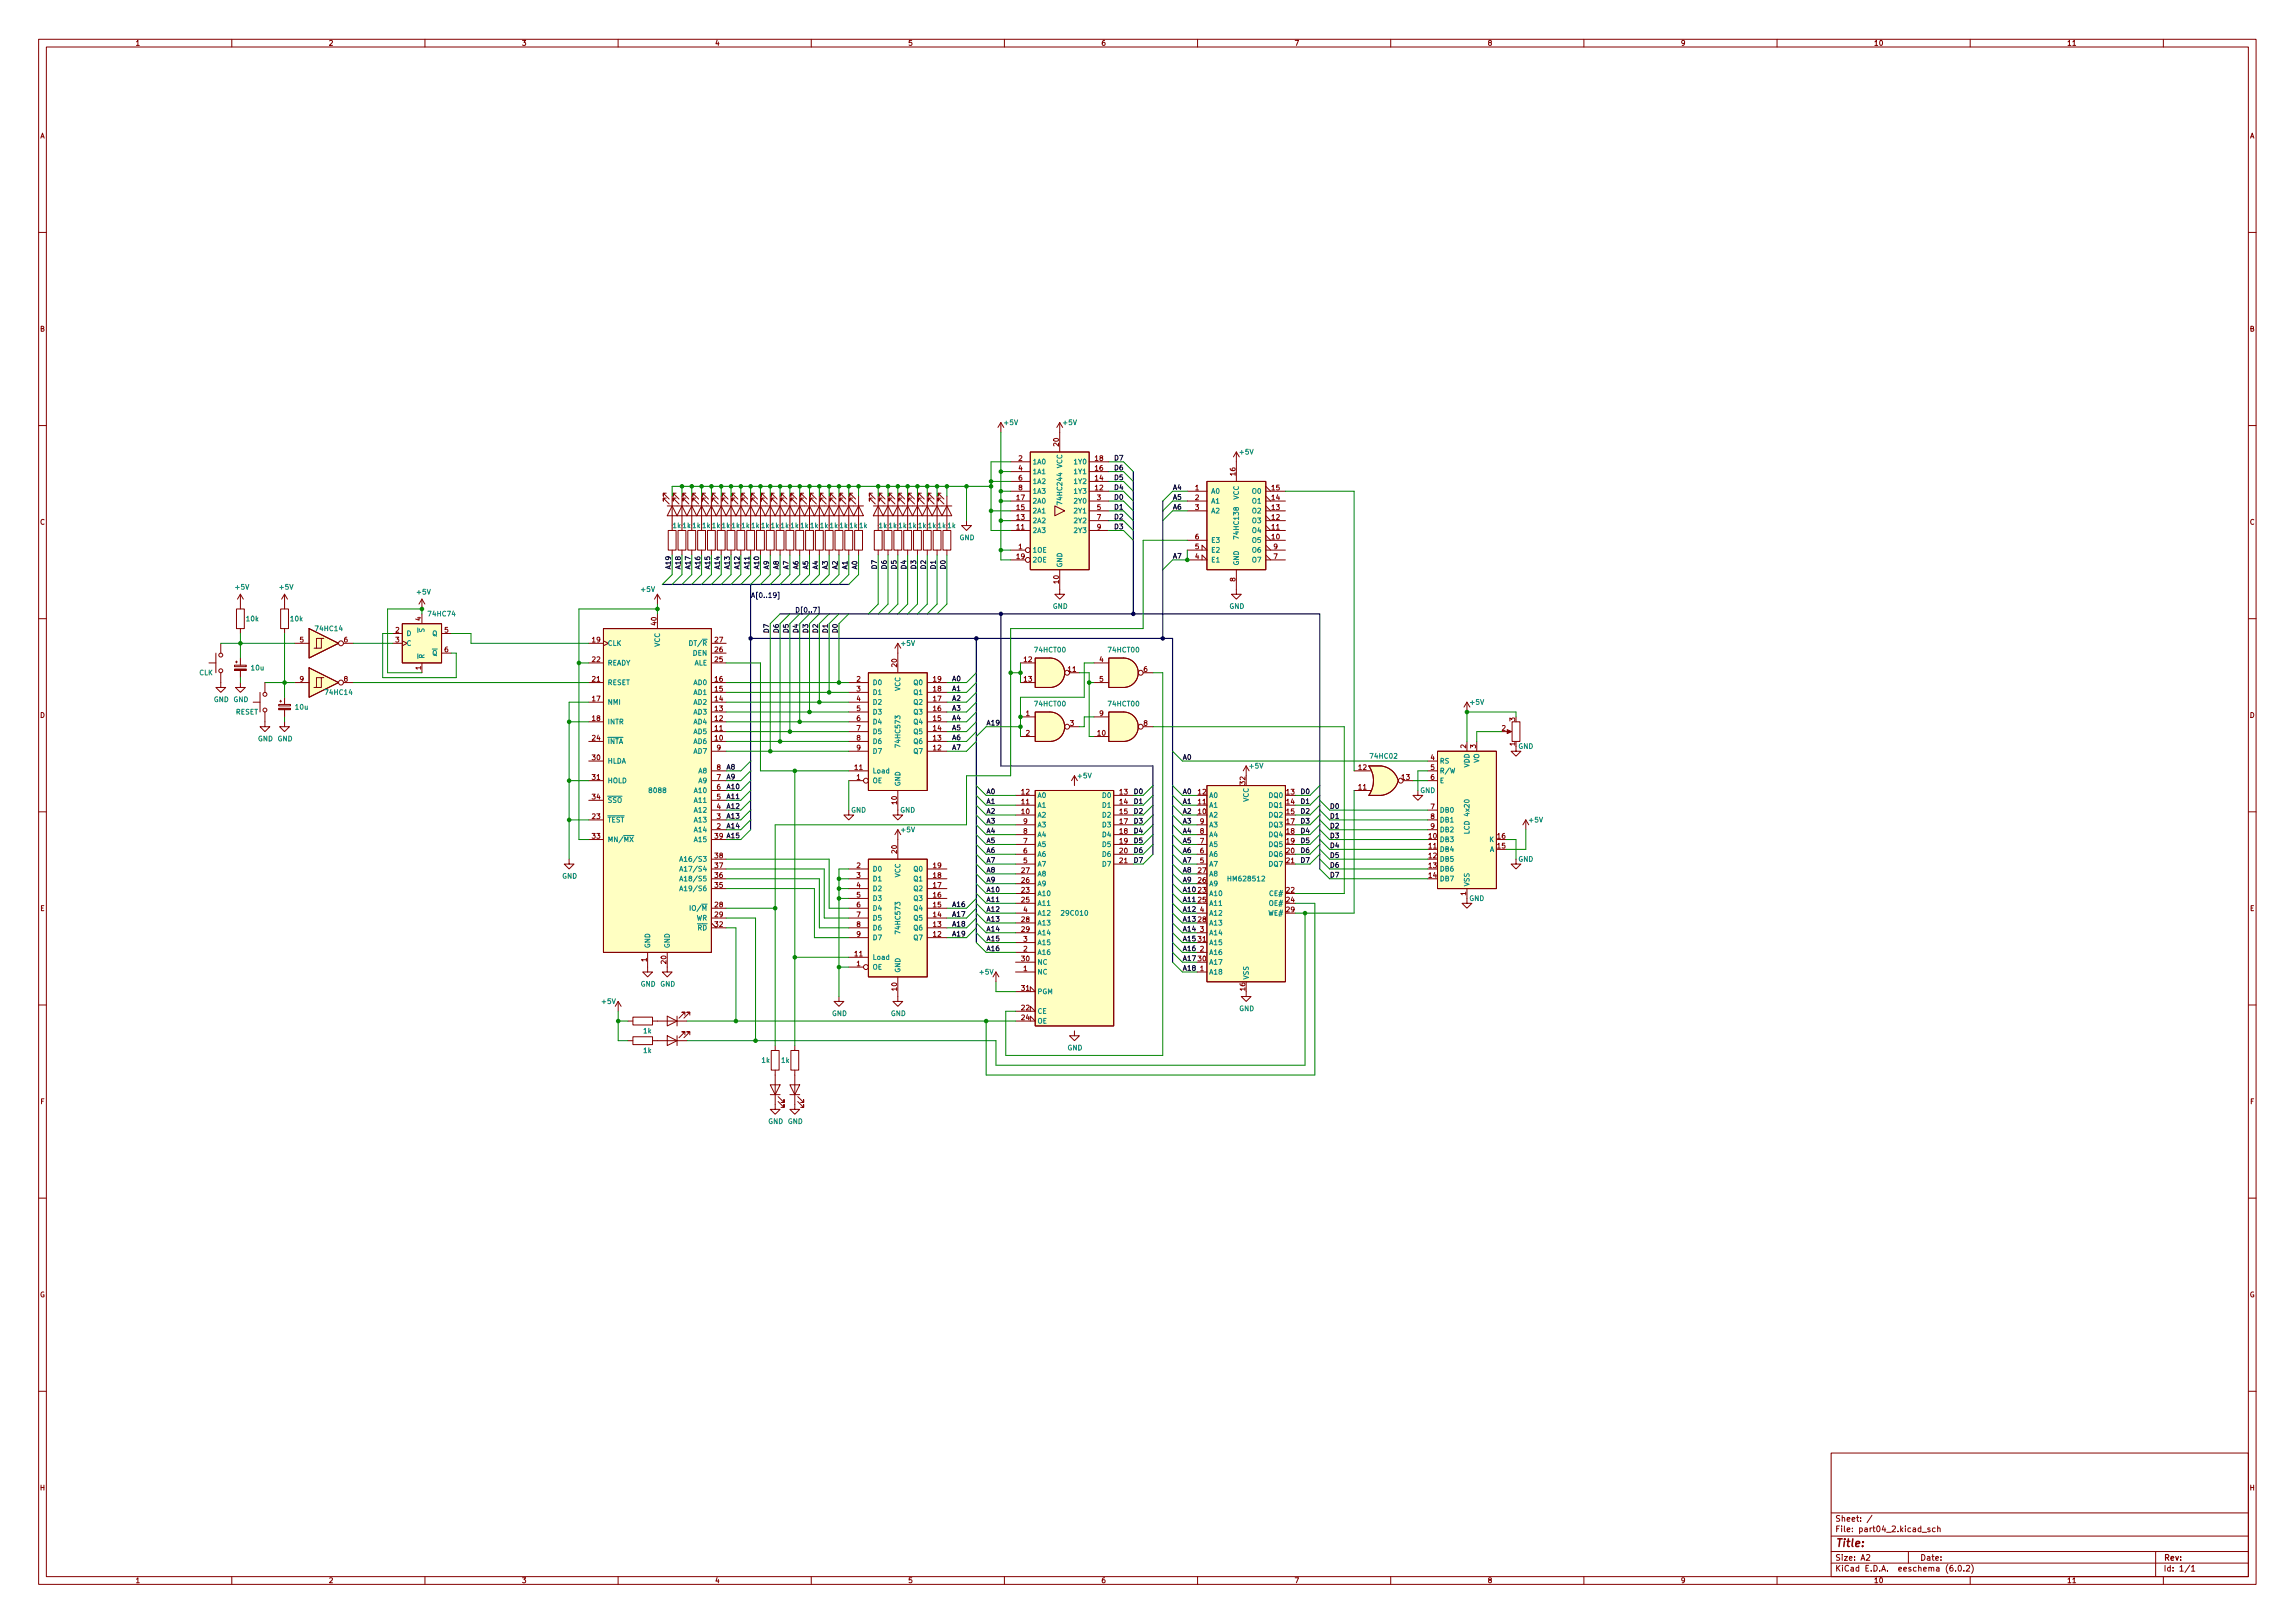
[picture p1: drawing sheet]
<svg xmlns="http://www.w3.org/2000/svg" width="594mm" height="420mm" viewBox="0 0 594 420" stroke-linecap="round" stroke-linejoin="round" font-family="sans-serif">
<defs><g id="words">
<text font-size="2.8" fill="#840000" x="475" y="400.5">Title:</text>
<g font-size="2.1" fill="#840000">
<text x="475" y="393.9">Sheet: /</text>
<text x="475" y="396.6">File: part04_2.kicad_sch</text>
<text x="475" y="406.8">KiCad E.D.A. eeschema (6.0.2)</text>
<text x="475" y="404">Size: A2</text>
<text x="497" y="404">Date:</text>
<text x="560" y="404">Rev:</text>
<text x="560" y="406.8">Id: 1/1</text>
</g>
<g font-size="1.8" fill="#840000">
<text x="35" y="11.8">1</text>
<text x="85" y="11.8">2</text>
<text x="135" y="11.8">3</text>
<text x="185" y="11.8">4</text>
<text x="235" y="11.8">5</text>
<text x="285" y="11.8">6</text>
<text x="335" y="11.8">7</text>
<text x="385" y="11.8">8</text>
<text x="435" y="11.8">9</text>
<text x="485" y="11.8">10</text>
<text x="535" y="11.8">11</text>
<text x="10.3" y="35.8">A</text>
<text x="582.4" y="35.8">A</text>
<text x="10.3" y="85.8">B</text>
<text x="582.4" y="85.8">B</text>
<text x="263.7" y="119.3">2</text>
<text x="274.1" y="115.5" transform="rotate(-90 274.1 115.5)">20</text>
<text x="283.5" y="119.3">18</text>
<text x="263.7" y="121.8">4</text>
<text x="263.7" y="124.4">6</text>
<text x="283.5" y="124.4">14</text>
<text x="283.5" y="121.8">16</text>
<text x="319.8" y="123.1" transform="rotate(-90 319.8 123.1)">16</text>
<text x="263.2" y="132">15</text>
<text x="263.2" y="129.5">17</text>
<text x="263.7" y="126.9">8</text>
<text x="283.5" y="126.9">12</text>
<text x="284" y="129.5">3</text>
<text x="284" y="132">5</text>
<text x="309.4" y="126.9">1</text>
<text x="309.4" y="129.5">2</text>
<text x="309.4" y="132">3</text>
<text x="329.2" y="132">13</text>
<text x="329.2" y="129.5">14</text>
<text x="329.2" y="126.9">15</text>
<text x="10.3" y="135.8">C</text>
<text x="263.2" y="137.1">11</text>
<text x="263.2" y="134.5">13</text>
<text x="284" y="134.5">7</text>
<text x="284" y="137.1">9</text>
<text x="329.2" y="137.1">11</text>
<text x="329.2" y="134.5">12</text>
<text x="582.4" y="135.8">C</text>
<text x="263.7" y="142.2">1</text>
<text x="309.4" y="142.2">5</text>
<text x="309.4" y="139.6">6</text>
<text x="329.2" y="139.6">10</text>
<text x="329.7" y="142.2">9</text>
<text x="263.2" y="144.7">19</text>
<text x="309.4" y="144.7">4</text>
<text x="329.7" y="144.7">7</text>
<text x="274.1" y="151" transform="rotate(-90 274.1 151)">10</text>
<text x="319.8" y="150.5" transform="rotate(-90 319.8 150.5)">8</text>
<text x="109" y="160.7" transform="rotate(-90 109 160.7)">4</text>
<text x="169.9" y="161.8" transform="rotate(-90 169.9 161.8)">40</text>
<text x="77.6" y="166.3">5</text>
<text x="89" y="166.3">6</text>
<text x="102.4" y="163.7">2</text>
<text x="102.4" y="166.3">3</text>
<text x="115.1" y="163.7">5</text>
<text x="153.3" y="166.3">19</text>
<text x="185.1" y="166.3">27</text>
<text x="109" y="173.4" transform="rotate(-90 109 173.4)">1</text>
<text x="115.1" y="168.8">6</text>
<text x="153.3" y="171.4">22</text>
<text x="185.1" y="171.4">25</text>
<text x="185.1" y="168.8">26</text>
<text x="232.2" y="172.6" transform="rotate(-90 232.2 172.6)">20</text>
<text x="265.1" y="171.4">12</text>
<text x="276.5" y="173.9">11</text>
<text x="284.6" y="171.4">4</text>
<text x="296.1" y="173.9">6</text>
<text x="77.6" y="176.4">9</text>
<text x="89" y="176.4">8</text>
<text x="153.3" y="176.4">21</text>
<text x="185.1" y="179">15</text>
<text x="185.1" y="176.4">16</text>
<text x="221.8" y="176.4">2</text>
<text x="221.8" y="179">3</text>
<text x="241.6" y="179">18</text>
<text x="241.6" y="176.4">19</text>
<text x="265.1" y="176.4">13</text>
<text x="284.6" y="176.4">5</text>
<text x="10.3" y="185.8">D</text>
<text x="153.3" y="181.5">17</text>
<text x="185.1" y="184.1">13</text>
<text x="185.1" y="181.5">14</text>
<text x="221.8" y="181.5">4</text>
<text x="221.8" y="184.1">5</text>
<text x="241.6" y="184.1">16</text>
<text x="241.6" y="181.5">17</text>
<text x="265.6" y="185.3">1</text>
<text x="284.6" y="185.3">9</text>
<text x="582.4" y="185.8">D</text>
<text x="153.3" y="186.6">18</text>
<text x="153.3" y="191.7">24</text>
<text x="185.1" y="191.7">10</text>
<text x="185.1" y="189.1">11</text>
<text x="185.1" y="186.6">12</text>
<text x="221.8" y="186.6">6</text>
<text x="221.8" y="189.1">7</text>
<text x="221.8" y="191.7">8</text>
<text x="241.6" y="191.7">13</text>
<text x="241.6" y="189.1">14</text>
<text x="241.6" y="186.6">15</text>
<text x="265.6" y="190.4">2</text>
<text x="277" y="187.9">3</text>
<text x="284.1" y="190.4">10</text>
<text x="296.1" y="187.9">8</text>
<text x="388.8" y="189.1">2</text>
<text x="392.2" y="186.7" transform="rotate(-90 392.2 186.7)">3</text>
<text x="153.3" y="196.8">30</text>
<text x="185.6" y="194.2">9</text>
<text x="221.8" y="194.2">9</text>
<text x="241.6" y="194.2">12</text>
<text x="370.3" y="196.8">4</text>
<text x="379.5" y="193.7" transform="rotate(-90 379.5 193.7)">2</text>
<text x="382" y="193.7" transform="rotate(-90 382 193.7)">3</text>
<text x="392.2" y="193.1" transform="rotate(-90 392.2 193.1)">1</text>
<text x="153.3" y="201.8">31</text>
<text x="185.6" y="201.8">7</text>
<text x="185.6" y="199.3">8</text>
<text x="221.3" y="199.3">11</text>
<text x="221.8" y="201.8">1</text>
<text x="322.3" y="203.1" transform="rotate(-90 322.3 203.1)">32</text>
<text x="351.7" y="199.3">12</text>
<text x="362.9" y="201.8">13</text>
<text x="370.3" y="199.3">5</text>
<text x="370.3" y="201.8">6</text>
<text x="153.3" y="206.9">34</text>
<text x="185.6" y="209.5">4</text>
<text x="185.6" y="206.9">5</text>
<text x="185.6" y="204.4">6</text>
<text x="232.2" y="208.2" transform="rotate(-90 232.2 208.2)">10</text>
<text x="264.4" y="208.2">11</text>
<text x="264.4" y="205.7">12</text>
<text x="289.8" y="205.7">13</text>
<text x="289.8" y="208.2">14</text>
<text x="310.2" y="208.2">11</text>
<text x="310.2" y="205.7">12</text>
<text x="333" y="205.7">13</text>
<text x="333" y="208.2">14</text>
<text x="351.7" y="204.4">11</text>
<text x="370.3" y="209.5">7</text>
<text x="153.3" y="212">23</text>
<text x="185.6" y="214.5">2</text>
<text x="185.6" y="212">3</text>
<text x="264.4" y="210.7">10</text>
<text x="264.9" y="215.8">8</text>
<text x="264.9" y="213.3">9</text>
<text x="289.8" y="210.7">15</text>
<text x="289.8" y="213.3">17</text>
<text x="289.8" y="215.8">18</text>
<text x="310.2" y="210.7">10</text>
<text x="310.7" y="215.8">8</text>
<text x="310.7" y="213.3">9</text>
<text x="333" y="210.7">15</text>
<text x="333" y="213.3">17</text>
<text x="333" y="215.8">18</text>
<text x="370.3" y="212">8</text>
<text x="370.3" y="214.5">9</text>
<text x="153.3" y="217.1">33</text>
<text x="232.2" y="220.9" transform="rotate(-90 232.2 220.9)">20</text>
<text x="264.9" y="220.9">6</text>
<text x="264.9" y="218.4">7</text>
<text x="289.8" y="218.4">19</text>
<text x="289.8" y="220.9">20</text>
<text x="310.7" y="220.9">6</text>
<text x="310.7" y="218.4">7</text>
<text x="333" y="218.4">19</text>
<text x="333" y="220.9">20</text>
<text x="369.9" y="217.1">10</text>
<text x="369.9" y="219.6">11</text>
<text x="387.6" y="219.6">15</text>
<text x="387.6" y="217.1">16</text>
<text x="185.1" y="227.2">36</text>
<text x="185.1" y="224.7">37</text>
<text x="185.1" y="222.2">38</text>
<text x="221.8" y="224.7">2</text>
<text x="221.8" y="227.2">3</text>
<text x="241.6" y="227.2">18</text>
<text x="241.6" y="224.7">19</text>
<text x="264.4" y="226">27</text>
<text x="264.9" y="223.4">5</text>
<text x="289.8" y="223.4">21</text>
<text x="310.2" y="226">27</text>
<text x="310.7" y="223.4">5</text>
<text x="333" y="223.4">21</text>
<text x="369.9" y="222.2">12</text>
<text x="369.9" y="224.7">13</text>
<text x="369.9" y="227.2">14</text>
<text x="185.1" y="229.8">35</text>
<text x="221.8" y="229.8">4</text>
<text x="221.8" y="232.3">5</text>
<text x="241.6" y="232.3">16</text>
<text x="241.6" y="229.8">17</text>
<text x="264.4" y="231.1">23</text>
<text x="264.4" y="233.6">25</text>
<text x="264.4" y="228.5">26</text>
<text x="310.2" y="231.1">23</text>
<text x="310.2" y="233.6">25</text>
<text x="310.2" y="228.5">26</text>
<text x="333" y="231.1">22</text>
<text x="333" y="233.6">24</text>
<text x="379.5" y="231.8" transform="rotate(-90 379.5 231.8)">1</text>
<text x="10.4" y="235.8">E</text>
<text x="185.1" y="234.9">28</text>
<text x="185.1" y="237.4">29</text>
<text x="185.1" y="239.9">32</text>
<text x="221.8" y="234.9">6</text>
<text x="221.8" y="237.4">7</text>
<text x="221.8" y="239.9">8</text>
<text x="241.6" y="239.9">13</text>
<text x="241.6" y="237.4">14</text>
<text x="241.6" y="234.9">15</text>
<text x="264.4" y="238.7">28</text>
<text x="264.9" y="236.1">4</text>
<text x="310.2" y="238.7">28</text>
<text x="310.7" y="236.1">4</text>
<text x="333" y="236.1">29</text>
<text x="582.4" y="235.8">E</text>
<text x="221.8" y="242.5">9</text>
<text x="241.6" y="242.5">12</text>
<text x="264.4" y="241.2">29</text>
<text x="264.9" y="243.8">3</text>
<text x="310.2" y="243.8">31</text>
<text x="310.7" y="241.2">3</text>
<text x="167.4" y="248.9" transform="rotate(-90 167.4 248.9)">1</text>
<text x="172.5" y="249.4" transform="rotate(-90 172.5 249.4)">20</text>
<text x="221.3" y="247.6">11</text>
<text x="221.8" y="250.1">1</text>
<text x="264.4" y="248.8">30</text>
<text x="264.9" y="251.4">1</text>
<text x="264.9" y="246.3">2</text>
<text x="310.2" y="248.8">30</text>
<text x="310.7" y="251.4">1</text>
<text x="310.7" y="246.3">2</text>
<text x="232.2" y="256.4" transform="rotate(-90 232.2 256.4)">10</text>
<text x="264.4" y="256.5">31</text>
<text x="322.3" y="256.4" transform="rotate(-90 322.3 256.4)">16</text>
<text x="264.4" y="261.5">22</text>
<text x="264.4" y="264.1">24</text>
<text x="10.4" y="285.8">F</text>
<text x="582.5" y="285.8">F</text>
<text x="10.3" y="335.8">G</text>
<text x="582.3" y="335.8">G</text>
<text x="10.3" y="385.8">H</text>
<text x="582.4" y="385.8">H</text>
<text x="35" y="409.8">1</text>
<text x="85" y="409.8">2</text>
<text x="135" y="409.8">3</text>
<text x="185" y="409.8">4</text>
<text x="235" y="409.8">5</text>
<text x="285" y="409.8">6</text>
<text x="335" y="409.8">7</text>
<text x="385" y="409.8">8</text>
<text x="435" y="409.8">9</text>
<text x="485" y="409.8">10</text>
<text x="535" y="409.8">11</text>
</g>
<g font-size="1.8" fill="#008484">
<text x="260" y="110">+5V</text>
<text x="275.3" y="110">+5V</text>
<text x="321" y="117.6">+5V</text>
<text x="267.2" y="120.2">1A0</text>
<text x="267.2" y="122.7">1A1</text>
<text x="267.2" y="125.3">1A2</text>
<text x="275" y="121.3" transform="rotate(-90 275 121.3)">VCC</text>
<text x="278.3" y="125.3">1Y2</text>
<text x="278.3" y="122.7">1Y1</text>
<text x="278.3" y="120.2">1Y0</text>
<text x="267.2" y="130.3">2A0</text>
<text x="267.2" y="127.8">1A3</text>
<text x="275" y="130.3" transform="rotate(-90 275 130.3)">74HC244</text>
<text x="278.3" y="127.8">1Y3</text>
<text x="278.3" y="130.3">2Y0</text>
<text x="313.4" y="127.8">A0</text>
<text x="313.4" y="130.3">A1</text>
<text x="320.7" y="129.4" transform="rotate(-90 320.7 129.4)">VCC</text>
<text x="324.3" y="130.3">O1</text>
<text x="324.3" y="127.8">O0</text>
<text x="174.2" y="136.7">1k 1k 1k 1k 1k 1k 1k 1k 1k 1k 1k 1k 1k 1k 1k 1k 1k 1k 1k 1k</text>
<text x="227.5" y="136.7">1k 1k 1k 1k 1k 1k 1k 1k</text>
<text x="267.2" y="138">2A3</text>
<text x="267.2" y="135.4">2A2</text>
<text x="267.2" y="132.9">2A1</text>
<text x="278.3" y="132.9">2Y1</text>
<text x="278.3" y="135.4">2Y2</text>
<text x="278.3" y="138">2Y3</text>
<text x="313.4" y="132.9">A2</text>
<text x="324.3" y="138">O4</text>
<text x="324.3" y="135.4">O3</text>
<text x="324.3" y="132.9">O2</text>
<text x="248.4" y="139.8">GND</text>
<text x="267.2" y="143">1OE</text>
<text x="313.4" y="143">E2</text>
<text x="313.4" y="140.5">E3</text>
<text x="320.7" y="139.2" transform="rotate(-90 320.7 139.2)">74HC138</text>
<text x="324.3" y="140.5">O5</text>
<text x="324.3" y="143">O6</text>
<text x="267.2" y="145.6">2OE</text>
<text x="275" y="147" transform="rotate(-90 275 147)">GND</text>
<text x="313.4" y="145.6">E1</text>
<text x="320.7" y="146.5" transform="rotate(-90 320.7 146.5)">GND</text>
<text x="324.3" y="145.6">O7</text>
<text x="61" y="152.6">+5V</text>
<text x="72.4" y="152.6">+5V</text>
<text x="108" y="153.9">+5V</text>
<text x="166" y="153.2">+5V</text>
<text x="63.8" y="160.8">10k</text>
<text x="75.3" y="160.8">10k</text>
<text x="111.1" y="159.6">74HC74</text>
<text x="272.5" y="157.6">GND</text>
<text x="318.2" y="157.6">GND</text>
<text x="81.8" y="163.4">74HC14</text>
<text x="105.2" y="164.6">D</text>
<text x="105.2" y="167.2">C</text>
<text x="111.9" y="164.6">Q</text>
<text x="157.2" y="167.2">CLK</text>
<text x="170.8" y="167.5" transform="rotate(-90 170.8 167.5)">VCC</text>
<text x="177.6" y="167.2">DT/~{R}</text>
<text x="233.4" y="167.2">+5V</text>
<text x="65.1" y="173.5">10u</text>
<text x="109.9" y="170.6" transform="rotate(-90 109.9 170.6)">~{R}</text>
<text x="110.5" y="169.7">~{Q}</text>
<text x="157.2" y="172.3">READY</text>
<text x="179.4" y="169.7">DEN</text>
<text x="179.6" y="172.3">ALE</text>
<text x="268" y="168.9">74HCT00</text>
<text x="287" y="168.9">74HCT00</text>
<text x="51.5" y="174.8">CLK</text>
<text x="84.4" y="179.9">74HC14</text>
<text x="157.2" y="177.3">RESET</text>
<text x="179.6" y="179.9">AD1</text>
<text x="179.6" y="177.3">AD0</text>
<text x="225.8" y="177.3">D0</text>
<text x="225.8" y="179.9">D1</text>
<text x="233" y="178.9" transform="rotate(-90 233 178.9)">VCC</text>
<text x="236.7" y="179.9">Q1</text>
<text x="236.7" y="177.3">Q0</text>
<text x="55.3" y="181.7">GND GND</text>
<text x="61" y="185">RESET</text>
<text x="76.5" y="183.7">10u</text>
<text x="157.2" y="182.4">NMI</text>
<text x="179.6" y="185">AD3</text>
<text x="179.6" y="182.4">AD2</text>
<text x="225.8" y="182.4">D2</text>
<text x="225.8" y="185">D3</text>
<text x="236.7" y="185">Q3</text>
<text x="236.7" y="182.4">Q2</text>
<text x="268" y="182.8">74HCT00</text>
<text x="287" y="182.8">74HCT00</text>
<text x="380.7" y="182.4">+5V</text>
<text x="66.7" y="191.9">GND GND</text>
<text x="157.2" y="187.5">INTR</text>
<text x="179.6" y="190">AD5</text>
<text x="179.6" y="187.5">AD4</text>
<text x="225.8" y="187.5">D4</text>
<text x="225.8" y="190">D5</text>
<text x="236.7" y="190">Q5</text>
<text x="236.7" y="187.5">Q4</text>
<text x="157.2" y="192.6">~{INTA}</text>
<text x="157.2" y="197.7">HLDA</text>
<text x="179.6" y="192.6">AD6</text>
<text x="179.6" y="195.1">AD7</text>
<text x="225.8" y="192.6">D6</text>
<text x="225.8" y="195.1">D7</text>
<text x="233" y="193.1" transform="rotate(-90 233 193.1)">74HC573</text>
<text x="236.7" y="195.1">Q7</text>
<text x="236.7" y="192.6">Q6</text>
<text x="354.9" y="196.4">74HC02</text>
<text x="372.6" y="197.7">RS</text>
<text x="382.9" y="197.5" transform="rotate(-90 382.9 197.5)">VO</text>
<text x="393" y="193.8">GND</text>
<text x="157.2" y="202.7">HOLD</text>
<text x="180.9" y="202.7">A9</text>
<text x="180.9" y="200.2">A8</text>
<text x="225.8" y="202.7">OE</text>
<text x="225.8" y="200.2">Load</text>
<text x="233" y="203.6" transform="rotate(-90 233 203.6)">GND</text>
<text x="279.1" y="201.5">+5V</text>
<text x="323.5" y="198.9">+5V</text>
<text x="372.6" y="200.2">R/W</text>
<text x="372.6" y="202.7">E</text>
<text x="380.4" y="198.7" transform="rotate(-90 380.4 198.7)">VDD</text>
<text x="157.2" y="207.8">~{SSO}</text>
<text x="168.2" y="205.3">8088</text>
<text x="179.9" y="207.8">A11</text>
<text x="179.9" y="205.3">A10</text>
<text x="268.5" y="209.1">A1</text>
<text x="268.5" y="206.5">A0</text>
<text x="285.5" y="206.5">D0</text>
<text x="285.5" y="209.1">D1</text>
<text x="312.9" y="209.1">A1</text>
<text x="312.9" y="206.5">A0</text>
<text x="323.2" y="207.6" transform="rotate(-90 323.2 207.6)">VCC</text>
<text x="328.6" y="206.5">DQ0</text>
<text x="328.6" y="209.1">DQ1</text>
<text x="367.6" y="205.3">GND</text>
<text x="157.2" y="212.9">~{TEST}</text>
<text x="179.9" y="215.4">A14</text>
<text x="179.9" y="212.9">A13</text>
<text x="179.9" y="210.4">A12</text>
<text x="220.3" y="210.4">GND</text>
<text x="233" y="210.4">GND</text>
<text x="233.4" y="215.4">+5V</text>
<text x="268.5" y="211.6">A2</text>
<text x="268.5" y="214.2">A3</text>
<text x="285.5" y="211.6">D2</text>
<text x="285.5" y="214.2">D3</text>
<text x="312.9" y="211.6">A2</text>
<text x="312.9" y="214.2">A3</text>
<text x="328.6" y="211.6">DQ2</text>
<text x="328.6" y="214.2">DQ3</text>
<text x="372.6" y="210.4">DB0</text>
<text x="372.6" y="212.9">DB1</text>
<text x="372.6" y="215.4">DB2</text>
<text x="380.4" y="215.4" transform="rotate(-90 380.4 215.4)">LCD 4x20</text>
<text x="395.9" y="212.9">+5V</text>
<text x="157.2" y="218">MN/~{MX}</text>
<text x="179.9" y="218">A15</text>
<text x="268.5" y="221.8">A6</text>
<text x="268.5" y="219.2">A5</text>
<text x="268.5" y="216.7">A4</text>
<text x="285.5" y="216.7">D4</text>
<text x="285.5" y="219.2">D5</text>
<text x="285.5" y="221.8">D6</text>
<text x="312.9" y="221.8">A6</text>
<text x="312.9" y="219.2">A5</text>
<text x="312.9" y="216.7">A4</text>
<text x="328.6" y="216.7">DQ4</text>
<text x="328.6" y="219.2">DQ5</text>
<text x="328.6" y="221.8">DQ6</text>
<text x="372.6" y="218">DB3</text>
<text x="372.6" y="220.5">DB4</text>
<text x="385.6" y="220.5">A</text>
<text x="385.6" y="218">K</text>
<text x="145.5" y="227.4">GND</text>
<text x="177.2" y="225.6">A17/S4</text>
<text x="177.2" y="223.1">A16/S3</text>
<text x="225.8" y="225.6">D0</text>
<text x="233" y="227.2" transform="rotate(-90 233 227.2)">VCC</text>
<text x="236.7" y="225.6">Q0</text>
<text x="268.5" y="226.9">A8</text>
<text x="268.5" y="224.3">A7</text>
<text x="285.5" y="224.3">D7</text>
<text x="312.9" y="226.9">A8</text>
<text x="312.9" y="224.3">A7</text>
<text x="328.6" y="224.3">DQ7</text>
<text x="372.6" y="223.1">DB5</text>
<text x="372.6" y="225.6">DB6</text>
<text x="393" y="223.1">GND</text>
<text x="177.2" y="230.7">A19/S6</text>
<text x="177.2" y="228.1">A18/S5</text>
<text x="225.8" y="228.1">D1</text>
<text x="225.8" y="230.7">D2</text>
<text x="225.8" y="233.2">D3</text>
<text x="236.7" y="233.2">Q3</text>
<text x="236.7" y="230.7">Q2</text>
<text x="236.7" y="228.1">Q1</text>
<text x="268.5" y="231.9">A10</text>
<text x="268.5" y="229.4">A9</text>
<text x="312.9" y="231.9">A10</text>
<text x="312.9" y="229.4">A9</text>
<text x="318.3" y="228.1">HM628512</text>
<text x="328.8" y="231.9">CE#</text>
<text x="372.6" y="228.1">DB7</text>
<text x="380.3" y="233.2">GND</text>
<text x="380.4" y="229.5" transform="rotate(-90 380.4 229.5)">VSS</text>
<text x="177.9" y="235.8">IO/~{M}</text>
<text x="180.2" y="238.3">WR</text>
<text x="225.8" y="235.8">D4</text>
<text x="225.8" y="238.3">D5</text>
<text x="236.7" y="238.3">Q5</text>
<text x="236.7" y="235.8">Q4</text>
<text x="268.5" y="234.5">A11</text>
<text x="268.5" y="239.6">A13</text>
<text x="268.5" y="237">A12</text>
<text x="275" y="237">29C010</text>
<text x="312.9" y="234.5">A11</text>
<text x="312.9" y="239.6">A13</text>
<text x="312.9" y="237">A12</text>
<text x="328.4" y="237">WE#</text>
<text x="328.7" y="234.5">OE#</text>
<text x="168.3" y="245.5" transform="rotate(-90 168.3 245.5)">GND</text>
<text x="173.4" y="245.5" transform="rotate(-90 173.4 245.5)">GND</text>
<text x="179.2" y="240.8">~{RD}</text>
<text x="225.8" y="240.8">D6</text>
<text x="225.8" y="243.4">D7</text>
<text x="233" y="241.4" transform="rotate(-90 233 241.4)">74HC573</text>
<text x="236.7" y="243.4">Q7</text>
<text x="236.7" y="240.8">Q6</text>
<text x="268.5" y="242.1">A14</text>
<text x="268.5" y="244.6">A15</text>
<text x="312.9" y="242.1">A14</text>
<text x="312.9" y="244.6">A15</text>
<text x="225.8" y="251">OE</text>
<text x="225.8" y="248.5">Load</text>
<text x="233" y="251.9" transform="rotate(-90 233 251.9)">GND</text>
<text x="268.5" y="247.2">A16</text>
<text x="268.5" y="249.7">NC</text>
<text x="312.9" y="247.2">A16</text>
<text x="312.9" y="249.7">A17</text>
<text x="165.8" y="255.4">GND GND</text>
<text x="253.7" y="252.3">+5V</text>
<text x="268.5" y="252.3">NC</text>
<text x="268.5" y="257.3">PGM</text>
<text x="312.9" y="252.3">A18</text>
<text x="323.2" y="253.7" transform="rotate(-90 323.2 253.7)">VSS</text>
<text x="155.9" y="259.9">+5V</text>
<text x="215.3" y="263">GND</text>
<text x="230.6" y="263">GND</text>
<text x="268.5" y="262.4">CE</text>
<text x="320.7" y="261.7">GND</text>
<text x="166.6" y="267.5">1k</text>
<text x="268.5" y="265">OE</text>
<text x="166.6" y="272.6">1k</text>
<text x="197.2" y="275.1">1k</text>
<text x="202.3" y="275.1">1k</text>
<text x="276.3" y="271.9">GND</text>
<text x="198.8" y="290.9">GND GND</text>
</g>
<g font-size="1.8">
<text x="288.3" y="119.2">D7</text>
<text x="288.3" y="124.3">D5</text>
<text x="288.3" y="121.7">D6</text>
<text x="288.3" y="126.8">D4</text>
<text x="288.3" y="129.4">D0</text>
<text x="288.3" y="131.9">D1</text>
<text x="303.5" y="126.8">A4</text>
<text x="303.5" y="129.4">A5</text>
<text x="303.5" y="131.9">A6</text>
<text x="288.3" y="137">D3</text>
<text x="288.3" y="134.4">D2</text>
<text x="173.6" y="147.5" transform="rotate(-90 173.6 147.5)">A19</text>
<text x="176.2" y="147.5" transform="rotate(-90 176.2 147.5)">A18</text>
<text x="178.7" y="147.5" transform="rotate(-90 178.7 147.5)">A17</text>
<text x="181.3" y="147.5" transform="rotate(-90 181.3 147.5)">A16</text>
<text x="183.8" y="147.5" transform="rotate(-90 183.8 147.5)">A15</text>
<text x="186.3" y="147.5" transform="rotate(-90 186.3 147.5)">A14</text>
<text x="188.9" y="147.5" transform="rotate(-90 188.9 147.5)">A13</text>
<text x="191.4" y="147.5" transform="rotate(-90 191.4 147.5)">A12</text>
<text x="194" y="147.5" transform="rotate(-90 194 147.5)">A11</text>
<text x="196.5" y="147.5" transform="rotate(-90 196.5 147.5)">A10</text>
<text x="199" y="147.5" transform="rotate(-90 199 147.5)">A9</text>
<text x="201.6" y="147.5" transform="rotate(-90 201.6 147.5)">A8</text>
<text x="204.1" y="147.5" transform="rotate(-90 204.1 147.5)">A7</text>
<text x="206.7" y="147.5" transform="rotate(-90 206.7 147.5)">A6</text>
<text x="209.2" y="147.5" transform="rotate(-90 209.2 147.5)">A5</text>
<text x="211.7" y="147.5" transform="rotate(-90 211.7 147.5)">A4</text>
<text x="214.3" y="147.5" transform="rotate(-90 214.3 147.5)">A3</text>
<text x="216.8" y="147.5" transform="rotate(-90 216.8 147.5)">A2</text>
<text x="219.4" y="147.5" transform="rotate(-90 219.4 147.5)">A1</text>
<text x="221.9" y="147.5" transform="rotate(-90 221.9 147.5)">A0</text>
<text x="227" y="147.5" transform="rotate(-90 227 147.5)">D7</text>
<text x="229.5" y="147.5" transform="rotate(-90 229.5 147.5)">D6</text>
<text x="232.1" y="147.5" transform="rotate(-90 232.1 147.5)">D5</text>
<text x="234.6" y="147.5" transform="rotate(-90 234.6 147.5)">D4</text>
<text x="237.1" y="147.5" transform="rotate(-90 237.1 147.5)">D3</text>
<text x="239.7" y="147.5" transform="rotate(-90 239.7 147.5)">D2</text>
<text x="242.2" y="147.5" transform="rotate(-90 242.2 147.5)">D1</text>
<text x="244.8" y="147.5" transform="rotate(-90 244.8 147.5)">D0</text>
<text x="303.5" y="144.6">A7</text>
<text x="199" y="164" transform="rotate(-90 199 164)">D7</text>
<text x="201.6" y="164" transform="rotate(-90 201.6 164)">D6</text>
<text x="204.1" y="164" transform="rotate(-90 204.1 164)">D5</text>
<text x="206.7" y="164" transform="rotate(-90 206.7 164)">D4</text>
<text x="209.2" y="164" transform="rotate(-90 209.2 164)">D3</text>
<text x="211.7" y="164" transform="rotate(-90 211.7 164)">D2</text>
<text x="214.3" y="164" transform="rotate(-90 214.3 164)">D1</text>
<text x="216.8" y="164" transform="rotate(-90 216.8 164)">D0</text>
<text x="246.4" y="178.9">A1</text>
<text x="246.4" y="176.4">A0</text>
<text x="246.4" y="181.4">A2</text>
<text x="246.4" y="184">A3</text>
<text x="246.4" y="189.1">A5</text>
<text x="246.4" y="191.6">A6</text>
<text x="246.4" y="186.5">A4</text>
<text x="255.3" y="187.8">A19</text>
<text x="246.4" y="194.1">A7</text>
<text x="306.1" y="196.7">A0</text>
<text x="188" y="199.2">A8</text>
<text x="188" y="201.8">A9</text>
<text x="188" y="206.8">A11</text>
<text x="188" y="204.3">A10</text>
<text x="188" y="209.4">A12</text>
<text x="255.3" y="208.1">A1</text>
<text x="255.3" y="205.6">A0</text>
<text x="293.4" y="208.1">D1</text>
<text x="306.1" y="205.6">A0</text>
<text x="306.1" y="208.1">A1</text>
<text x="336.5" y="208.1">D1</text>
<text x="336.5" y="205.6">D0</text>
<text x="344.2" y="209.4">D0</text>
<text x="188" y="214.5">A14</text>
<text x="188" y="211.9">A13</text>
<text x="255.3" y="210.6">A2</text>
<text x="255.3" y="215.7">A4</text>
<text x="255.3" y="213.2">A3</text>
<text x="306.1" y="215.7">A4</text>
<text x="306.1" y="213.2">A3</text>
<text x="306.1" y="210.6">A2</text>
<text x="336.5" y="215.7">D4</text>
<text x="336.5" y="210.6">D2</text>
<text x="336.5" y="213.2">D3</text>
<text x="344.2" y="211.9">D1</text>
<text x="344.2" y="214.5">D2</text>
<text x="185.1" y="217.1">39 A15</text>
<text x="255.3" y="220.8">A6</text>
<text x="255.3" y="218.3">A5</text>
<text x="306.1" y="218.3">A5</text>
<text x="306.1" y="220.8">A6</text>
<text x="336.5" y="218.3">D5</text>
<text x="336.5" y="220.8">D6</text>
<text x="344.2" y="219.5">D4</text>
<text x="344.2" y="217">D3</text>
<text x="255.3" y="223.3">A7</text>
<text x="255.3" y="225.9">A8</text>
<text x="306.1" y="223.3">A7</text>
<text x="306.1" y="225.9">A8</text>
<text x="336.5" y="223.3">D7</text>
<text x="344.2" y="224.6">D6</text>
<text x="344.2" y="227.2">D7</text>
<text x="344.2" y="222.1">D5</text>
<text x="255.3" y="228.4">A9</text>
<text x="255.3" y="233.5">A11</text>
<text x="255.3" y="231">A10</text>
<text x="306.1" y="233.5">A11</text>
<text x="306.1" y="231">A10</text>
<text x="306.1" y="228.4">A9</text>
<text x="246.4" y="234.8">A16</text>
<text x="246.4" y="239.9">A18</text>
<text x="246.4" y="237.3">A17</text>
<text x="255.3" y="238.6">A13</text>
<text x="255.3" y="236">A12</text>
<text x="306.1" y="236">A12</text>
<text x="306.1" y="238.6">A13</text>
<text x="246.4" y="242.4">A19</text>
<text x="255.3" y="243.7">A15</text>
<text x="255.3" y="241.1">A14</text>
<text x="306.1" y="241.1">A14</text>
<text x="306.1" y="243.7">A15</text>
<text x="255.3" y="246.2">A16</text>
<text x="306.1" y="251.3">A18</text>
<text x="306.1" y="248.7">A17</text>
<text x="306.1" y="246.2">A16</text>
</g>
<g font-size="1.8" fill="#000084">
<text x="194.3" y="154.8">A[0..19]</text>
<text x="205.7" y="158.6">D[0..7]</text>
</g>
<g font-size="1.8" fill="#008400">
<text x="293.4" y="205.6">D0</text>
<text x="293.4" y="215.7">D4</text>
<text x="293.4" y="210.6">D2</text>
<text x="293.4" y="213.2">D3</text>
<text x="293.4" y="220.8">D6</text>
<text x="293.4" y="218.3">D5</text>
<text x="293.4" y="223.3">D7</text>
</g>
</g></defs>
<g fill="none" stroke="#840000" stroke-width=".26">
<path d="M10 10.2h574v400h-574zM12 12.2h570v396h-570zM60 10.2v2M110 10.2v2M160 10.2v2M210 10.2v2M260 10.2v2M310 10.2v2M360 10.2v2M410 10.2v2M460 10.2v2M510 10.2v2"/>
<path d="M536.6 11.8h.7M560 10.2v2M10 60.2h2M582 60.2h2M10 110.2h2M259.1 109.4l-.8 1.3M259.1 109.4v2.5M259.1 109.4l.7 1.3M261.6 119.5h5.1M266.7 117h15.2v30.5h-15.2zM274.3 109.4v7.6M274.3 109.4l-.7 1.3"/>
<path d="M274.3 109.4l.8 1.3M281.9 119.5h5.1M320 117l-.7 1.3M320 117v7.6M320 117l.8 1.3M582 110.2h2M172.5 127.7h-.8v.7v-.7l1.5 1.5M172.5 128.9h-.8v.8v-.8l1.5 1.6M172.7 131h50.8M173 137.3h2v5.1h-2zM174 131l1.3 2.5h-2.6zM174 128.4v8.9"/>
<path d="M175 127.7h-.8v.7v-.7l1.6 1.5M175 128.9h-.8v.8v-.8l1.6 1.6M175.5 137.3h2v5.1h-2zM176.5 131l1.3 2.5h-2.5zM176.5 128.4v8.9M177.5 127.7h-.7v.7v-.7l1.5 1.5M177.5 128.9h-.7v.8v-.8l1.5 1.6M178.1 137.3h2v5.1h-2zM179.1 131l1.2 2.5h-2.5zM179.1 128.4v8.9M180.1 127.7h-.8v.7v-.7l1.5 1.5M180.1 128.9h-.8v.8v-.8l1.5 1.6"/>
<path d="M180.6 137.3h2v5.1h-2zM181.6 131l1.3 2.5h-2.6zM181.6 128.4v8.9M182.6 127.7h-.7v.7v-.7l1.5 1.5M182.6 128.9h-.7v.8v-.8l1.5 1.6M183.1 137.3h2.1v5.1h-2.1zM184.1 131l1.3 2.5h-2.5zM184.1 128.4v8.9M185.2 127.7h-.8v.7v-.7l1.5 1.5M185.2 128.9h-.8v.8v-.8l1.5 1.6M185.7 137.3h2v5.1h-2zM186.7 131l1.3 2.5h-2.6z"/>
<path d="M186.7 128.4v8.9M187.7 127.7h-.8v.7v-.7l1.6 1.5M187.7 128.9h-.8v.8v-.8l1.6 1.6M188.2 137.3h2v5.1h-2zM189.2 131l1.3 2.5h-2.5zM189.2 128.4v8.9M190.2 127.7h-.7v.7v-.7l1.5 1.5M190.2 128.9h-.7v.8v-.8l1.5 1.6M190.8 137.3h2v5.1h-2zM191.8 131l1.2 2.5h-2.5zM191.8 128.4v8.9M192.8 127.7h-.8v.7v-.7l1.5 1.5"/>
<path d="M192.8 128.9h-.8v.8v-.8l1.5 1.6M193.3 137.3h2v5.1h-2zM194.3 131l1.3 2.5h-2.6zM194.3 128.4v8.9M195.3 127.7h-.7v.7v-.7l1.5 1.5M195.3 128.9h-.7v.8v-.8l1.5 1.6M195.8 137.3h2.1v5.1h-2.1zM196.8 131l1.3 2.5h-2.5zM196.8 128.4v8.9M197.9 127.7h-.8v.7v-.7l1.5 1.5M197.9 128.9h-.8v.8v-.8l1.5 1.6M198.4 137.3h2v5.1h-2z"/>
<path d="M199.4 131l1.3 2.5h-2.6zM199.4 128.4v8.9M200.4 127.7h-.8v.7v-.7l1.6 1.5M200.4 128.9h-.8v.8v-.8l1.6 1.6M200.9 137.3h2v5.1h-2zM201.9 131l1.3 2.5h-2.5zM201.9 128.4v8.9M202.9 127.7h-.7v.7v-.7l1.5 1.5M202.9 128.9h-.7v.8v-.8l1.5 1.6M203.5 137.3h2v5.1h-2zM204.5 131l1.2 2.5h-2.5zM204.5 128.4v8.9"/>
<path d="M205.5 127.7h-.8v.7v-.7l1.5 1.5M205.5 128.9h-.8v.8v-.8l1.5 1.6M206 137.3h2v5.1h-2zM207 131l1.3 2.5h-2.6zM207 128.4v8.9M208 127.7h-.7v.7v-.7l1.5 1.5M208 128.9h-.7v.8v-.8l1.5 1.6M208.5 137.3h2.1v5.1h-2.1zM209.5 131l1.3 2.5h-2.5zM209.5 128.4v8.9M210.6 127.7h-.8v.7v-.7l1.5 1.5M210.6 128.9h-.8v.8v-.8l1.5 1.6"/>
<path d="M211.1 137.3h2v5.1h-2zM212.1 131l1.3 2.5h-2.6zM212.1 128.4v8.9M213.1 127.7h-.8v.7v-.7l1.6 1.5M213.1 128.9h-.8v.8v-.8l1.6 1.6M213.6 137.3h2v5.1h-2zM214.6 131l1.3 2.5h-2.5zM214.6 128.4v8.9M215.6 127.7h-.7v.7v-.7l1.5 1.5M215.6 128.9h-.7v.8v-.8l1.5 1.6M216.2 137.3h2v5.1h-2zM217.2 131l1.2 2.5h-2.5z"/>
<path d="M217.2 128.4v8.9M218.2 127.7h-.8v.7v-.7l1.5 1.5M218.2 128.9h-.8v.8v-.8l1.5 1.6M218.7 137.3h2v5.1h-2zM219.7 131l1.3 2.5h-2.6zM219.7 128.4v8.9M220.7 127.7h-.7v.7v-.7l1.5 1.5M220.7 128.9h-.7v.8v-.8l1.5 1.6M221.2 137.3h2.1v5.1h-2.1zM222.2 131l1.3 2.5h-2.5zM222.2 128.4v8.9M225.8 127.7h-.8v.7v-.7l1.6 1.5"/>
<path d="M225.8 128.9h-.8v.8v-.8l1.6 1.6M226.1 131h20.3M226.3 137.3h2v5.1h-2zM227.3 131l1.3 2.5h-2.5zM227.3 128.4v8.9M228.3 127.7h-.7v.7v-.7l1.5 1.5M228.3 128.9h-.7v.8v-.8l1.5 1.6M228.9 137.3h2v5.1h-2zM229.9 131l1.2 2.5h-2.5zM229.9 128.4v8.9M230.9 127.7h-.8v.7v-.7l1.5 1.5M230.9 128.9h-.8v.8v-.8l1.5 1.6"/>
<path d="M231.4 137.3h2v5.1h-2zM232.4 131l1.3 2.5h-2.6zM232.4 128.4v8.9M233.4 127.7h-.7v.7v-.7l1.5 1.5M233.4 128.9h-.7v.8v-.8l1.5 1.6M233.9 137.3h2.1v5.1h-2.1zM234.9 131l1.3 2.5h-2.5zM234.9 128.4v8.9M236 127.7h-.8v.7v-.7l1.5 1.5M236 128.9h-.8v.8v-.8l1.5 1.6M236.5 137.3h2v5.1h-2zM237.5 131l1.3 2.5h-2.6z"/>
<path d="M237.5 128.4v8.9M238.5 127.7h-.8v.7v-.7l1.6 1.5M238.5 128.9h-.8v.8v-.8l1.6 1.6M239 137.3h2v5.1h-2zM240 131l1.3 2.5h-2.5zM240 128.4v8.9M241 127.7h-.7v.7v-.7l1.5 1.5M241 128.9h-.7v.8v-.8l1.5 1.6M241.6 137.3h2v5.1h-2zM242.6 131l1.2 2.5h-2.5zM242.6 128.4v8.9M243.6 127.7h-.8v.7v-.7l1.5 1.5"/>
<path d="M243.6 128.9h-.8v.8v-.8l1.5 1.6M244.1 137.3h2v5.1h-2zM245.1 131l1.3 2.5h-2.6zM245.1 128.4v8.9M250.2 134.8v1.3h1.3l-1.3 1.2-1.3-1.2h1.3M261.6 137.3h5.1M261.6 127.2h5.1M261.6 134.8h5.1M261.6 124.6h5.1M261.6 132.2h5.1M261.6 122.1h5.1M261.6 129.7h5.1"/>
<path d="M273 131l2.6 1.2-2.6 1.3zM281.9 137.3h5.1M281.9 127.2h5.1M281.9 134.8h5.1M281.9 124.6h5.1M281.9 132.2h5.1M281.9 122.1h5.1M281.9 129.7h5.1M307.3 127.2h5.1M307.3 132.2h5.1M307.3 129.7h5.1M307.3 139.9h5.1"/>
<path d="M312.4 124.6h15.3v22.9h-15.3zM327.7 137.3h5M327.7 127.2h5M327.7 134.8h5M327.7 132.2h5M327.7 129.7h5M327.7 139.9h5M327.7 138.6l1.2 1.3M327.7 136.1l1.2 1.2M327.7 133.5l1.2 1.3M327.7 131l1.2 1.2M327.7 128.4l1.2 1.3"/>
<path d="M327.7 125.9l1.2 1.3M61.2 157.6h2v5.1h-2zM62.2 153.8v3.8M62.2 153.8l-.7 1.3M62.2 153.8l.8 1.3M72.6 157.6h2.1v5.1h-2.1zM73.7 153.8v3.8M73.7 153.8l-.8 1.3M73.7 153.8l.7 1.3M109.2 155.1v2.5M109.2 158.9v2.6M109.2 155.1l-.7 1.3"/>
<path d="M109.2 155.1l.8 1.3M170.2 153.8l-.8 1.3M170.2 153.8v2.6M170.2 158.9v3.8M170.2 153.8l.7 1.3M174 142.4v1.3M176.5 142.4v1.3M179.1 142.4v1.3M181.6 142.4v1.3M184.1 142.4v1.3M186.7 142.4v1.3M189.2 142.4v1.3"/>
<path d="M191.8 142.4v1.3M194.3 142.4v1.3M196.8 142.4v1.3M199.4 142.4v1.3M201.9 142.4v1.3M204.5 142.4v1.3M207 142.4v1.3M209.5 142.4v1.3M212.1 142.4v1.3M214.6 142.4v1.3M217.2 142.4v1.3M219.7 142.4v1.3"/>
<path d="M222.2 142.4v1.3M227.3 142.4v1.3M229.9 142.4v1.3M232.4 142.4v1.3M234.9 142.4v1.3M237.5 142.4v1.3M240 142.4v1.3M242.6 142.4v1.3M245.1 142.4v1.3M261.6 142.4h3.8M261.6 144.9h3.8M274.3 147.5v6.3h1.3l-1.3 1.3-1.3-1.3h1.3"/>
<path d="M307.3 144.9h5.1l-1.3-1.2v1.2M307.3 142.4h5.1l-1.3-1.3v1.3M320 147.5v6.3h1.3l-1.3 1.3-1.2-1.3h1.2M327.7 142.4h5M327.7 144.9h5M327.7 143.7l1.2 1.2M327.7 141.1l1.2 1.3M10 160.2h2M54.1 171.6h1.8M55.9 169.1v5.1M57.1 174.2v3.8h1.3l-1.3 1.2-1.2-1.2h1.2M57.1 166.5v2.6"/>
<path d="M60.7 172.2h3.1v.4h-3.1zM61 171.4h.5M61.2 171.1v.5M62.2 176.7v1.3h1.3l-1.3 1.2-1.2-1.2h1.2M62.2 162.7v1.3M62.2 170.3v1.9M62.2 173.6v1.8M67.3 179.2v5.1M68.6 176.7v2.5M73.7 162.7v1.3M76.2 176.7h3.8M76.2 166.5h3.8"/>
<path d="M80 172.9l7.6 3.8-7.6 3.8zM80 162.7l7.6 3.8-7.6 3.8zM83.2 175.4h-1.3v2.6M83.2 165.3h-1.3v2.5M83.8 175.4h-.6v2.6h-1.9M83.8 165.3h-.6v2.5h-1.9M88.9 176.7h2.5M88.9 166.5h2.5M101.6 164h2.5M101.6 166.5h2.5M104.1 161.5h10.2v10.1h-10.2zM104.1 165.9l1.3 .6-1.3 .7"/>
<path d="M109.2 171.6v2.6M114.3 164h2.5M114.3 169.1h2.5M152.4 176.7h3.8M152.4 166.5h3.8M152.4 171.6h3.8M156.2 162.7h27.9v83.8h-27.9zM156.2 165.9l1.3 .6-1.3 .7M184.1 176.7h3.9M184.1 166.5h3.9M184.1 169.1h3.9M184.1 179.2h3.9"/>
<path d="M184.1 171.6h3.9M219.7 176.7h5.1M219.7 179.2h5.1M224.8 174.2h15.2v30.4h-15.2zM232.4 166.5v7.7M232.4 166.5l-.8 1.3M232.4 166.5l.8 1.3M240 176.7h5.1M240 179.2h5.1M264.2 176.7h3.8M264.2 171.6h3.8M268 170.3h3.8a3.8 3.8 0 0 1 3.8 3.9 3.8 3.8 0 0 1-3.8 3.8h-3.8z"/>
<path d="M276.9 174.2h2.5M283.2 176.7h3.8M283.2 171.6h3.8M287 170.3h3.8a3.8 3.8 0 0 1 3.8 3.9 3.8 3.8 0 0 1-3.8 3.8h-3.8zM295.9 174.2h2.5M582 160.2h2M65.5 181.8h1.8M68.6 184.3v3.8h1.2l-1.2 1.3-1.3-1.3h1.3M72.1 182.4h3.1v.3h-3.1zM72.4 181.5h.5M72.6 181.3v.5M73.7 186.9v1.2h1.2l-1.2 1.3-1.3-1.3h1.3"/>
<path d="M73.7 180.5v1.9M73.7 183.7v1.9M152.4 181.8h3.8M152.4 191.9h3.8M152.4 186.9h3.8M152.4 197h3.8M184.1 181.8h3.9M184.1 189.4h3.9M184.1 199.6h3.9M184.1 194.5h3.9M184.1 191.9h3.9M184.1 186.9h3.9"/>
<path d="M184.1 184.3h3.9M219.7 181.8h5.1M219.7 189.4h5.1M219.7 199.6h5.1M219.7 194.5h5.1M219.7 191.9h5.1M219.7 186.9h5.1M219.7 184.3h5.1M240 181.8h5.1M240 189.4h5.1M240 194.5h5.1M240 191.9h5.1"/>
<path d="M240 186.9h5.1M240 184.3h5.1M264.2 190.7h3.8M264.2 185.6h3.8M268 184.3h3.8a3.8 3.8 0 0 1 3.8 3.8 3.8 3.8 0 0 1-3.8 3.8h-3.8zM276.9 188.1h2.5M283.2 190.7h3.8M283.2 185.6h3.8M287 184.3h3.8a3.8 3.8 0 0 1 3.8 3.8 3.8 3.8 0 0 1-3.8 3.8h-3.8zM295.9 188.1h2.5M322.6 198.3l-.8 1.3M322.6 198.3v2.5"/>
<path d="M322.6 198.3l.7 1.3M350.5 199.6h4.3M354.3 198.3h3.2h-3.2a6.6 6.6 0 0 1 0 7.6h3.2h-3.2a6.6 6.6 0 0 0 0-7.6zM357.5 198.3a5.2 5.2 0 0 1 4.4 3.8 5.1 5.1 0 0 1-4.4 3.8M369.6 199.6h2.5M369.6 197h2.5M372.1 194.5h15.2v35.5h-15.2zM379.7 181.8l-.7 1.2M379.7 181.8v2.5M379.7 191.9v2.6M379.7 181.8l.8 1.2M382.3 191.9v2.6"/>
<path d="M389.9 189.4h1M391.4 186.9h2v5h-2zM392.4 193.2v1.3h1.3l-1.3 1.2-1.2-1.2h1.2M10 210.2h2M152.4 202.1h3.8M152.4 212.3h3.8M152.4 217.3h3.8M152.4 207.2h3.8M184.1 202.1h3.9M184.1 209.7h3.9M184.1 212.3h3.9M184.1 214.8h3.9"/>
<path d="M184.1 217.3h3.9M184.1 207.2h3.9M184.1 204.6h3.9M219.7 209.7v1.3h1.3l-1.3 1.3-1.3-1.3h1.3M219.7 202.1h3.8M232.4 204.6v6.4h1.3l-1.3 1.3-1.3-1.3h1.3M232.4 214.8v7.6M232.4 214.8l-.8 1.3M232.4 214.8l.8 1.3M262.9 208.4h5.1M262.9 218.6h5.1M262.9 216.1h5.1"/>
<path d="M262.9 213.5h5.1M262.9 205.9h5.1M262.9 211h5.1M268 204.6h20.3v61h-20.3zM278.1 200.8l-.7 1.3M278.1 200.8v2.6M278.1 200.8l.8 1.3M288.3 208.4h5.1M288.3 218.6h5.1M288.3 216.1h5.1M288.3 213.5h5.1M288.3 205.9h5.1"/>
<path d="M288.3 211h5.1M309.9 208.4h2.5M309.9 218.6h2.5M309.9 216.1h2.5M309.9 213.5h2.5M312.4 203.4h20.3v50.8h-20.3zM350.5 204.6h4.3M363.2 202.1h2.6M367 204.6v1.3h1.3l-1.3 1.3-1.2-1.3h1.2M369.6 202.1h2.5M369.6 219.9h2.5M369.6 209.7h2.5"/>
<path d="M369.6 212.3h2.5M369.6 214.8h2.5M395 212.3l-.8 1.2M395 212.3v2.5M395 212.3l.7 1.2M582 210.2h2M147.3 222.4v1.3h1.3l-1.3 1.3-1.3-1.3h1.3M184.1 235.1h3.9M184.1 237.7h3.9M184.1 238.9l1.3 1.3M184.1 230h3.9M184.1 227.5h3.9"/>
<path d="M184.1 225h3.9M184.1 222.4h3.9M219.7 235.1h5.1M219.7 237.7h5.1M219.7 230h5.1M219.7 227.5h5.1M219.7 225h5.1M219.7 232.6h5.1M224.8 222.4h15.2v30.5h-15.2zM240 235.1h5.1M240 237.7h5.1M240 230h5.1"/>
<path d="M240 227.5h5.1M240 225h5.1M240 232.6h5.1M262.9 223.7h5.1M262.9 236.4h5.1M262.9 221.1h5.1M262.9 231.3h5.1M262.9 233.8h5.1M262.9 228.8h5.1M262.9 226.2h5.1M262.9 238.9h5.1M288.3 223.7h5.1"/>
<path d="M288.3 221.1h5.1M309.9 223.7h2.5M309.9 236.4h2.5M309.9 221.1h2.5M332.7 223.7h2.6M379.7 230v3.8h1.3l-1.3 1.3-1.2-1.3h1.2M392.4 222.4v1.3h1.3l-1.3 1.3-1.2-1.3h1.2M160 259.2l-.7 1.3M160 259.2v2.6M160 259.2l.8 1.3M167.6 246.5v5.1h1.3l-1.3 1.3-1.2-1.3h1.2M172.7 246.5v5.1h1.3l-1.3 1.3-1.3-1.3h1.3"/>
<path d="M184.1 240.2h3.9M217.2 258v1.2h1.2l-1.2 1.3-1.3-1.3h1.3M219.7 240.2h5.1M219.7 250.4h3.8M219.7 247.8h5.1M219.7 242.7h5.1M232.4 252.9v6.3h1.3l-1.3 1.3-1.3-1.3h1.3M240 240.2h5.1M240 242.7h5.1M257.8 251.6l-.8 1.3M257.8 251.6v2.6M257.8 251.6l.8 1.3"/>
<path d="M262.9 256.7h5.1l-1.3-1.3v1.3M262.9 251.6h5.1M262.9 246.5h5.1M262.9 241.5h5.1M262.9 244h5.1M262.9 249.1h5.1M309.9 251.6h2.5M309.9 246.5h2.5M309.9 241.5h2.5M309.9 244h2.5M322.6 256.7v1.3h1.2l-1.2 1.2-1.3-1.2h1.3M10 260.2h2"/>
<path d="M162.6 264.3h1.2M162.6 269.4h1.2M163.8 263.3h5.1v2h-5.1zM163.8 268.4h5.1v2h-5.1zM168.9 264.3h8.9M168.9 269.4h8.9M172.7 263.1l2.6 1.2-2.6 1.3zM172.7 268.1l2.6 1.3-2.6 1.3zM175.3 263.1v2.5M175.3 268.1v2.6M177.3 262.8v-.8h-.8h.8l-1.5 1.6M177.3 267.9v-.8h-.8h.8l-1.5 1.5"/>
<path d="M178.6 262.8v-.8h-.8h.8l-1.6 1.6M178.6 267.9v-.8h-.8h.8l-1.6 1.5M199.6 271.9h2.1v5.1h-2.1zM200.7 277v10.2h1.2l-1.2 1.3-1.3-1.3h1.3M200.7 270.7v1.2M204.7 271.9h2.1v5.1h-2.1zM205.7 277v10.2h1.3l-1.3 1.3-1.2-1.3h1.2M205.7 270.7v1.2M262.9 261.8h5.1l-1.3-1.3v1.3M262.9 264.3h5.1l-1.3-1.2v1.2M278.1 266.9v1.2h1.3l-1.3 1.3-1.2-1.3h1.2M582 260.2h2"/>
<path d="M199.4 280.8h2.5l-1.2 2.6zM199.4 283.4h2.5M201.4 285.2l1.5 1.5v-.8v.8h-.7M201.4 283.9l1.5 1.5v-.8v.8h-.7M204.5 280.8h2.5l-1.3 2.6zM204.5 283.4h2.5M206.5 285.2l1.5 1.5v-.8v.8h-.7M206.5 283.9l1.5 1.5v-.8v.8h-.7M10 310.2h2M582 310.2h2M10 360.2h2M474 376.2h108v32h-108z"/>
<path d="M582 360.2h2M474 397.7h108M474 391.7h108M484.6 392.3l-1.3 1.9M497.6 396.7h1.1M499.6 395.6l-.4-.1-.2 .3 .1 .2 .5 .1v.4h-.6M500.9 395.6l-.4-.1-.3 .3 .2 .7h.5M501.6 395.7l.6-.1v.9M501.6 395v1.5M60 408.2v2M110 408.2v2M160 408.2v2"/>
<path d="M210 408.2v2M260 408.2v2M310 408.2v2M360 408.2v2M410 408.2v2M460 408.2v2M474 404.7h108M474 401.7h108M483.2 402.6l.5-.2 .3 .5-.9 1h.9M494 401.7v3M505.4 405.2l-.4 .1-.2 .3-.1 .9 .3 .2 .5-.1-.1-.7-.4-.1-.3 .3M506.2 406.6v.1"/>
<path d="M507.1 405.3l.1-.1a.8 .8 0 0 1 .5 .8 .8 .8 0 0 1-.5 .7 1 1 0 0 1-.1-1.4zM508.4 406.6v.1M509 405.4l.6-.2 .3 .5-1 1h1M510 408.2v2M510.4 405a1.73 1.73 0 0 1 0 2.3M536.6 409.7h.7M558 401.7v6.5M560 408.2v2M566.9 405.2l-1.3 1.9M567.3 405.7l.4-.5v1.5M567.3 406.7h.9"/>
<circle cx="266.1" cy="142.4" r=".63"/>
<circle cx="266.1" cy="144.9" r=".63"/>
<circle cx="57.2" cy="173.7" r=".51"/>
<circle cx="57.2" cy="169.6" r=".51"/>
<circle cx="68.6" cy="179.7" r=".51"/>
<circle cx="88.3" cy="176.7" r=".63"/>
<circle cx="88.3" cy="166.5" r=".63"/>
<circle cx="276.2" cy="174.2" r=".63"/>
<circle cx="295.3" cy="174.2" r=".63"/>
<circle cx="68.6" cy="183.8" r=".51"/>
<circle cx="276.2" cy="188.1" r=".63"/>
<circle cx="295.3" cy="188.1" r=".63"/>
<circle cx="224.2" cy="202.1" r=".63"/>
<circle cx="362.6" cy="202.1" r=".63"/>
<circle cx="224.2" cy="250.4" r=".63"/>
</g>
<g fill="#ffffc2" stroke="#ffffc2" stroke-width=".26">
<path d="M80 172.9l7.6 3.8-7.6 3.8z"/>
<path d="M104.1 161.5h10.2v10.1h-10.2z"/>
<path d="M80 162.7l7.6 3.8-7.6 3.8z"/>
<path d="M266.7 117h15.2v30.5h-15.2z"/>
<path d="M224.8 174.2h15.2v30.4h-15.2z"/>
<path d="M312.4 203.4h20.3v50.8h-20.3z"/>
<path d="M372.1 194.5h15.2v35.5h-15.2z"/>
<path d="M312.4 124.6h15.3v22.9h-15.3z"/>
<path d="M156.2 162.7h27.9v83.8h-27.9z"/>
<path d="M357.5 198.3a5.2 5.2 0 0 1 4.4 3.8l-5 1.4z"/>
<path d="M354.3 198.3h3.2z"/>
<path d="M354.3 205.9h3.2z"/>
<path d="M354.3 198.3h3.2v7.6h-3.2a6.6 6.6 0 0 0 0-7.6z"/>
<path d="M357 200.8l4.9 1.3a5.1 5.1 0 0 1-4.4 3.8z"/>
<path d="M271.8 170.3a3.8 3.8 0 0 1 3.8 3.9 3.8 3.8 0 0 1-3.8 3.8z"/>
<path d="M268 170.3h3.8v7.7h-3.8z"/>
<path d="M224.8 222.4h15.2v30.5h-15.2z"/>
<path d="M290.8 170.3a3.8 3.8 0 0 1 3.8 3.9 3.8 3.8 0 0 1-3.8 3.8z"/>
<path d="M287 170.3h3.8v7.7h-3.8z"/>
<path d="M290.8 184.3a3.8 3.8 0 0 1 3.8 3.8 3.8 3.8 0 0 1-3.8 3.8z"/>
<path d="M287 184.3h3.8v7.6h-3.8z"/>
<path d="M271.8 184.3a3.8 3.8 0 0 1 3.8 3.8 3.8 3.8 0 0 1-3.8 3.8z"/>
<path d="M268 184.3h3.8v7.6h-3.8z"/>
<path d="M268 204.6h20.3v61h-20.3z"/>
</g>
<path d="M108.2 162.6v1.2M108.6 162.8v.7a.53 .53 0 0 0 .7-.6h.4v.6M175.9 230.6l.4-1.3 .5 1.3M175.9 228.1l.4-1.3 .5 1.3M175.9 225.5l.4-1.2 .5 1.2M175.9 223l.4-1.3 .5 1.3M176 230.3h.6M176 227.7h.6M176 225.2h.6M176 222.6h.6" fill="none" stroke="#008484" stroke-width=".26"/>
<g fill="#840000" stroke="#840000" stroke-width=".26">
<path d="M72.1 183.4h3.1v.3h-3.1z"/>
<path d="M390.1 188.9l1.2 .5-1.2 .5z"/>
<path d="M60.7 173.2h3.1v.4h-3.1z"/>
</g>
<path d="M200.9 154l-.2 .2h-.4v-.7l.4-.1 .2 .3v.7l-.6 .3M201.3 153.3h.3v1.8h-.3M211.7 157.1h.3v1.8h-.3" fill="none" stroke="#000084" stroke-width=".26"/>
<path d="M293.4 122.1v36.8M301 129.7v35.6M171.4 151.3h48.3M194.3 151.3v63.5M201.9 158.9h5.1M209.5 158.9h132.1v66.1M259.1 158.9v39.4h39.3v22.8M194.3 165.3h109.2v83.8M252.7 165.3v78.7" fill="none" stroke="#000084" stroke-width=".3"/>
<g fill="none" stroke="#008400" stroke-width=".26">
<path d="M259.1 111.9v33h2.5M261.6 119.5h-5.1v17.8h5.1M287 119.5h3.8l2.6 2.6M176.5 125.9v2.5M179.1 125.9v2.5M181.6 125.9v2.5M184.1 125.9v2.5M186.7 125.9v2.5M189.2 125.9v2.5M191.8 125.9v2.5M194.3 125.9v2.5M196.8 125.9v2.5"/>
<path d="M199.4 125.9v2.5M201.9 125.9v2.5M204.5 125.9v2.5M207 125.9v2.5M209.5 125.9v2.5M212.1 125.9v2.5M214.6 125.9v2.5M217.2 125.9v2.5M219.7 125.9v2.5M222.2 125.9v2.5M227.3 125.9v2.5M229.9 125.9v2.5"/>
<path d="M232.4 125.9v2.5M234.9 125.9v2.5M237.5 125.9v2.5M240 125.9v2.5M242.6 125.9v2.5M245.1 125.9v2.5M250.2 125.9v8.9M256.5 125.9h-82.5v2.5M256.5 132.2h5.1M256.5 124.6h5.1M259.1 129.7h2.5M259.1 122.1h2.5"/>
<path d="M259.1 134.8h2.5M259.1 127.2h2.5M287 129.7h3.8l2.6 2.5M287 132.2h3.8l2.6 2.6M287 124.6h3.8l2.6 2.6M287 137.3h3.8l2.6 2.6M287 122.1h3.8l2.6 2.5M287 134.8h3.8l2.6 2.5M287 127.2h3.8l2.6 2.5M307.3 129.7h-3.8l-2.5 2.5M307.3 132.2h-3.8l-2.5 2.6M307.3 139.9h-11.4v22.8h-34.3v38.1h-11.4v12.7h-49.5v57.2"/>
<path d="M307.3 127.2h-3.8l-2.5 2.5M332.7 127.2h17.8v72.4M109.2 158.9v-1.3h-8.9v16.6h8.9M170.2 157.6h-20.3v59.7h2.5M170.2 156.4v2.5M174 143.7v5.1l-2.6 2.5M176.5 143.7v5.1l-2.5 2.5M179.1 143.7v5.1l-2.6 2.5M181.6 143.7v5.1l-2.5 2.5M184.1 143.7v5.1l-2.5 2.5M186.7 143.7v5.1l-2.6 2.5M189.2 143.7v5.1l-2.5 2.5"/>
<path d="M191.8 143.7v5.1l-2.6 2.5M194.3 143.7v5.1l-2.5 2.5M196.8 143.7v5.1l-2.5 2.5M199.4 143.7v5.1l-2.6 2.5M201.9 158.9l-2.5 2.6v33M201.9 143.7v5.1l-2.5 2.5M204.5 143.7v5.1l-2.6 2.5M204.5 158.9l-2.6 2.6v30.4M207 143.7v5.1l-2.5 2.5M207 158.9l-2.5 2.6v27.9M209.5 158.9l-2.5 2.6v25.4M209.5 143.7v5.1l-2.5 2.5"/>
<path d="M212.1 158.9l-2.6 2.6v22.8M212.1 143.7v5.1l-2.6 2.5M214.6 143.7v5.1l-2.5 2.5M214.6 158.9l-2.5 2.6v20.3M217.2 143.7v5.1l-2.6 2.5M217.2 158.9l-2.6 2.6v17.7M219.7 158.9l-2.5 2.6v15.2M219.7 143.7v5.1l-2.5 2.5M222.2 143.7v5.1l-2.5 2.5M227.3 143.7v12.7l-2.5 2.5M229.9 143.7v12.7l-2.6 2.5M232.4 143.7v12.7l-2.5 2.5"/>
<path d="M234.9 143.7v12.7l-2.5 2.5M237.5 143.7v12.7l-2.6 2.5M240 143.7v12.7l-2.5 2.5M242.6 143.7v12.7l-2.6 2.5M245.1 143.7v12.7l-2.5 2.5M259.1 142.4h2.5M307.3 142.4v2.5h-3.8l-2.5 2.6M57.1 166.5h19.1M62.2 164v6.3M62.2 175.4v1.3M68.6 176.7h7.6M73.7 164v16.5"/>
<path d="M91.4 176.7h61M91.4 166.5h10.2M101.6 164h-2.5v11.4h19v-6.3h-1.3M116.8 164h5.1v2.5h30.5M149.9 171.6h2.5M188 171.6h8.8v28h22.9M188 176.7h31.7M188 179.2h31.7M252.7 179.2l-2.5 2.6h-5.1M252.7 174.2l-2.5 2.5h-5.1M252.7 176.7l-2.5 2.5h-5.1M261.6 174.2h2.6"/>
<path d="M264.2 171.6v5.1M279.4 174.2h2.5v16.5h1.3M281.9 176.7h1.3M283.2 171.6h-2.5v8.9h-16.5v10.2M298.4 174.2h2.6v99h-40.7v-11.4h2.6M73.7 185.6v1.3M147.3 186.9h5.1M152.4 181.8h-5.1v40.6M188 189.4h31.7M188 186.9h31.7M188 181.8h31.7M188 184.3h31.7"/>
<path d="M188 191.9h31.7M188 194.5h31.7M194.3 199.6l-2.5 2.5h-3.8M194.3 197l-2.5 2.6h-3.8M205.7 199.6v71.1M252.7 186.9l-2.5 2.5h-5.1M252.7 184.3l-2.5 2.6h-5.1M252.7 181.8l-2.5 2.5h-5.1M252.7 189.4l-2.5 2.5h-5.1M252.7 191.9l-2.5 2.6h-5.1M264.2 188.1h-8.9l-2.6 2.6M283.2 185.6h-2.5v2.5h-1.3"/>
<path d="M298.4 188.1h49.6v43.2h-12.7M303.5 194.5l2.6 2.5h63.5M369.6 199.6h-2.6v5M388.6 189.4h-6.3v2.5M392.4 185.6v-1.3h-12.7v7.6M147.3 202.1h5.1M147.3 212.3h5.1M194.3 207.2l-2.5 2.5h-3.8M194.3 204.6l-2.5 2.6h-3.8M194.3 202.1l-2.5 2.5h-3.8M194.3 209.7l-2.5 2.6h-3.8M194.3 214.8l-2.5 2.5h-3.8"/>
<path d="M194.3 212.3l-2.5 2.5h-3.8M219.7 202.1v7.6M252.7 208.4l2.6 2.6h7.6M252.7 218.6l2.6 2.5h7.6M252.7 216.1l2.6 2.5h7.6M252.7 211l2.6 2.5h7.6M252.7 205.9l2.6 2.5h7.6M252.7 203.4l2.6 2.5h7.6M252.7 213.5l2.6 2.6h7.6M298.4 205.9l-2.5 2.5h-2.5M298.4 211l-2.5 2.5M298.4 213.5l-2.5 2.6"/>
<path d="M298.4 216.1l-2.5 2.5M298.4 208.4l-2.5 2.6M298.4 203.4l-2.5 2.5M298.4 218.6l-2.5 2.5M303.5 208.4l2.6 2.6h3.8M303.5 218.6l2.6 2.5h3.8M303.5 216.1l2.6 2.5h3.8M303.5 211l2.6 2.5h3.8M303.5 205.9l2.6 2.5h3.8M303.5 203.4l2.6 2.5h3.8M303.5 213.5l2.6 2.6h3.8M341.6 207.2l2.6 2.5h25.4"/>
<path d="M341.6 209.7l2.6 2.6h25.4M341.6 214.8l2.6 2.5h25.4M341.6 208.4l-2.5 2.6h-3.8M341.6 218.6l-2.5 2.5h-3.8M341.6 216.1l-2.5 2.5h-3.8M341.6 219.9l2.6 2.5h25.4M341.6 217.3l2.6 2.6h25.4M341.6 212.3l2.6 2.5h25.4M341.6 211l-2.5 2.5h-3.8M341.6 205.9l-2.5 2.5h-3.8M341.6 203.4l-2.5 2.5h-3.8M341.6 213.5l-2.5 2.6h-3.8"/>
<path d="M350.5 204.6v31.8h-15.2M365.8 202.1h3.8M389.9 217.3h2.5v5.1M395 214.8v5.1h-5.1M188 225h25.4v12.7h6.3M188 227.5h24.1v12.7h7.6M188 230h22.8v12.7h8.9M188 235.1h12.7M188 222.4h26.6v12.7h5.1M188 237.7h7.6v31.7M217.2 227.5h2.5M217.2 230h2.5"/>
<path d="M217.2 232.6h2.5M219.7 225h-2.5v33M252.7 237.7l-2.5 2.5h-5.1M252.7 232.6l-2.5 2.5h-5.1M252.7 235.1l-2.5 2.6h-5.1M252.7 226.2l2.6 2.6h7.6M252.7 228.8l2.6 2.5h7.6M252.7 238.9l2.6 2.6h7.6M252.7 233.8l2.6 2.6h7.6M252.7 231.3l2.6 2.5h7.6M252.7 236.4l2.6 2.5h7.6M252.7 221.1l2.6 2.6h7.6"/>
<path d="M252.7 223.7l2.6 2.5h7.6M298.4 221.1l-2.5 2.6M303.5 226.2l2.6 2.6h3.8M303.5 228.8l2.6 2.5h3.8M303.5 238.9l2.6 2.6h3.8M303.5 233.8l2.6 2.6h3.8M303.5 231.3l2.6 2.5h3.8M303.5 236.4l2.6 2.5h3.8M303.5 221.1l2.6 2.6h3.8M303.5 223.7l2.6 2.5h3.8M335.3 233.8h5.1v44.5h-85.1v-14M337.8 236.4v39.4h-80v-6.4h-80"/>
<path d="M341.6 222.4l2.6 2.6h25.4M341.6 225l2.6 2.5h25.4M341.6 221.1l-2.5 2.6h-3.8M188 240.2h2.5v24.1M205.7 247.8h14M217.2 250.4h2.5M252.7 240.2l-2.5 2.5h-5.1M252.7 241.5l2.6 2.5h7.6M252.7 244l2.6 2.5h7.6M257.8 254.2v2.5h5.1M303.5 249.1l2.6 2.5h3.8M303.5 241.5l2.6 2.5h3.8"/>
<path d="M303.5 244l2.6 2.5h3.8M303.5 246.5l2.6 2.6h3.8M160 264.3h2.6M160 261.8v7.6h2.6M177.8 264.3h85.1"/>
</g>
<g fill="#008400" stroke="#008400" stroke-width=".26">
<circle cx="379.7" cy="184.3" r=".46"/>
<circle cx="264.2" cy="174.2" r=".46"/>
<circle cx="281.9" cy="176.7" r=".46"/>
<circle cx="307.3" cy="144.9" r=".46"/>
<circle cx="264.2" cy="188.1" r=".46"/>
<circle cx="264.2" cy="185.6" r=".46"/>
<circle cx="217.2" cy="176.7" r=".46"/>
<circle cx="212.1" cy="181.8" r=".46"/>
<circle cx="214.6" cy="179.2" r=".46"/>
<circle cx="195.6" cy="269.4" r=".46"/>
<circle cx="190.5" cy="264.3" r=".46"/>
<circle cx="160" cy="264.3" r=".46"/>
<circle cx="209.5" cy="184.3" r=".46"/>
<circle cx="204.5" cy="189.4" r=".46"/>
<circle cx="205.7" cy="199.6" r=".46"/>
<circle cx="199.4" cy="194.5" r=".46"/>
<circle cx="207" cy="186.9" r=".46"/>
<circle cx="201.9" cy="191.9" r=".46"/>
<circle cx="205.7" cy="247.8" r=".46"/>
<circle cx="217.2" cy="250.4" r=".46"/>
<circle cx="200.7" cy="235.1" r=".46"/>
<circle cx="261.6" cy="174.2" r=".46"/>
<circle cx="259.1" cy="134.8" r=".46"/>
<circle cx="259.1" cy="142.4" r=".46"/>
<circle cx="256.5" cy="124.6" r=".46"/>
<circle cx="256.5" cy="125.9" r=".46"/>
<circle cx="259.1" cy="129.7" r=".46"/>
<circle cx="259.1" cy="127.2" r=".46"/>
<circle cx="245.1" cy="125.9" r=".46"/>
<circle cx="250.2" cy="125.9" r=".46"/>
<circle cx="242.6" cy="125.9" r=".46"/>
<circle cx="256.5" cy="132.2" r=".46"/>
<circle cx="259.1" cy="122.1" r=".46"/>
<circle cx="237.5" cy="125.9" r=".46"/>
<circle cx="240" cy="125.9" r=".46"/>
<circle cx="227.3" cy="125.9" r=".46"/>
<circle cx="217.2" cy="230" r=".46"/>
<circle cx="217.2" cy="227.5" r=".46"/>
<circle cx="217.2" cy="232.6" r=".46"/>
<circle cx="255.3" cy="264.3" r=".46"/>
<circle cx="149.9" cy="171.6" r=".46"/>
<circle cx="147.3" cy="186.9" r=".46"/>
<circle cx="147.3" cy="202.1" r=".46"/>
<circle cx="147.3" cy="212.3" r=".46"/>
<circle cx="170.2" cy="157.6" r=".46"/>
<circle cx="109.2" cy="157.6" r=".46"/>
<circle cx="186.7" cy="125.9" r=".46"/>
<circle cx="184.1" cy="125.9" r=".46"/>
<circle cx="181.6" cy="125.9" r=".46"/>
<circle cx="176.5" cy="125.9" r=".46"/>
<circle cx="179.1" cy="125.9" r=".46"/>
<circle cx="189.2" cy="125.9" r=".46"/>
<circle cx="191.8" cy="125.9" r=".46"/>
<circle cx="73.7" cy="176.7" r=".46"/>
<circle cx="62.2" cy="166.5" r=".46"/>
<circle cx="337.8" cy="236.4" r=".46"/>
<circle cx="217.2" cy="125.9" r=".46"/>
<circle cx="214.6" cy="125.9" r=".46"/>
<circle cx="212.1" cy="125.9" r=".46"/>
<circle cx="209.5" cy="125.9" r=".46"/>
<circle cx="207" cy="125.9" r=".46"/>
<circle cx="194.3" cy="125.9" r=".46"/>
<circle cx="196.8" cy="125.9" r=".46"/>
<circle cx="204.5" cy="125.9" r=".46"/>
<circle cx="201.9" cy="125.9" r=".46"/>
<circle cx="199.4" cy="125.9" r=".46"/>
<circle cx="222.2" cy="125.9" r=".46"/>
<circle cx="229.9" cy="125.9" r=".46"/>
<circle cx="219.7" cy="125.9" r=".46"/>
<circle cx="232.4" cy="125.9" r=".46"/>
<circle cx="234.9" cy="125.9" r=".46"/>
</g>
<g fill="#000084" stroke="#000084" stroke-width=".26">
<circle cx="293.4" cy="158.9" r=".46"/>
<circle cx="301" cy="165.3" r=".46"/>
<circle cx="252.7" cy="165.3" r=".46"/>
<circle cx="259.1" cy="158.9" r=".46"/>
<circle cx="194.3" cy="165.3" r=".46"/>
</g>
<use href="#words"/>
</svg>
